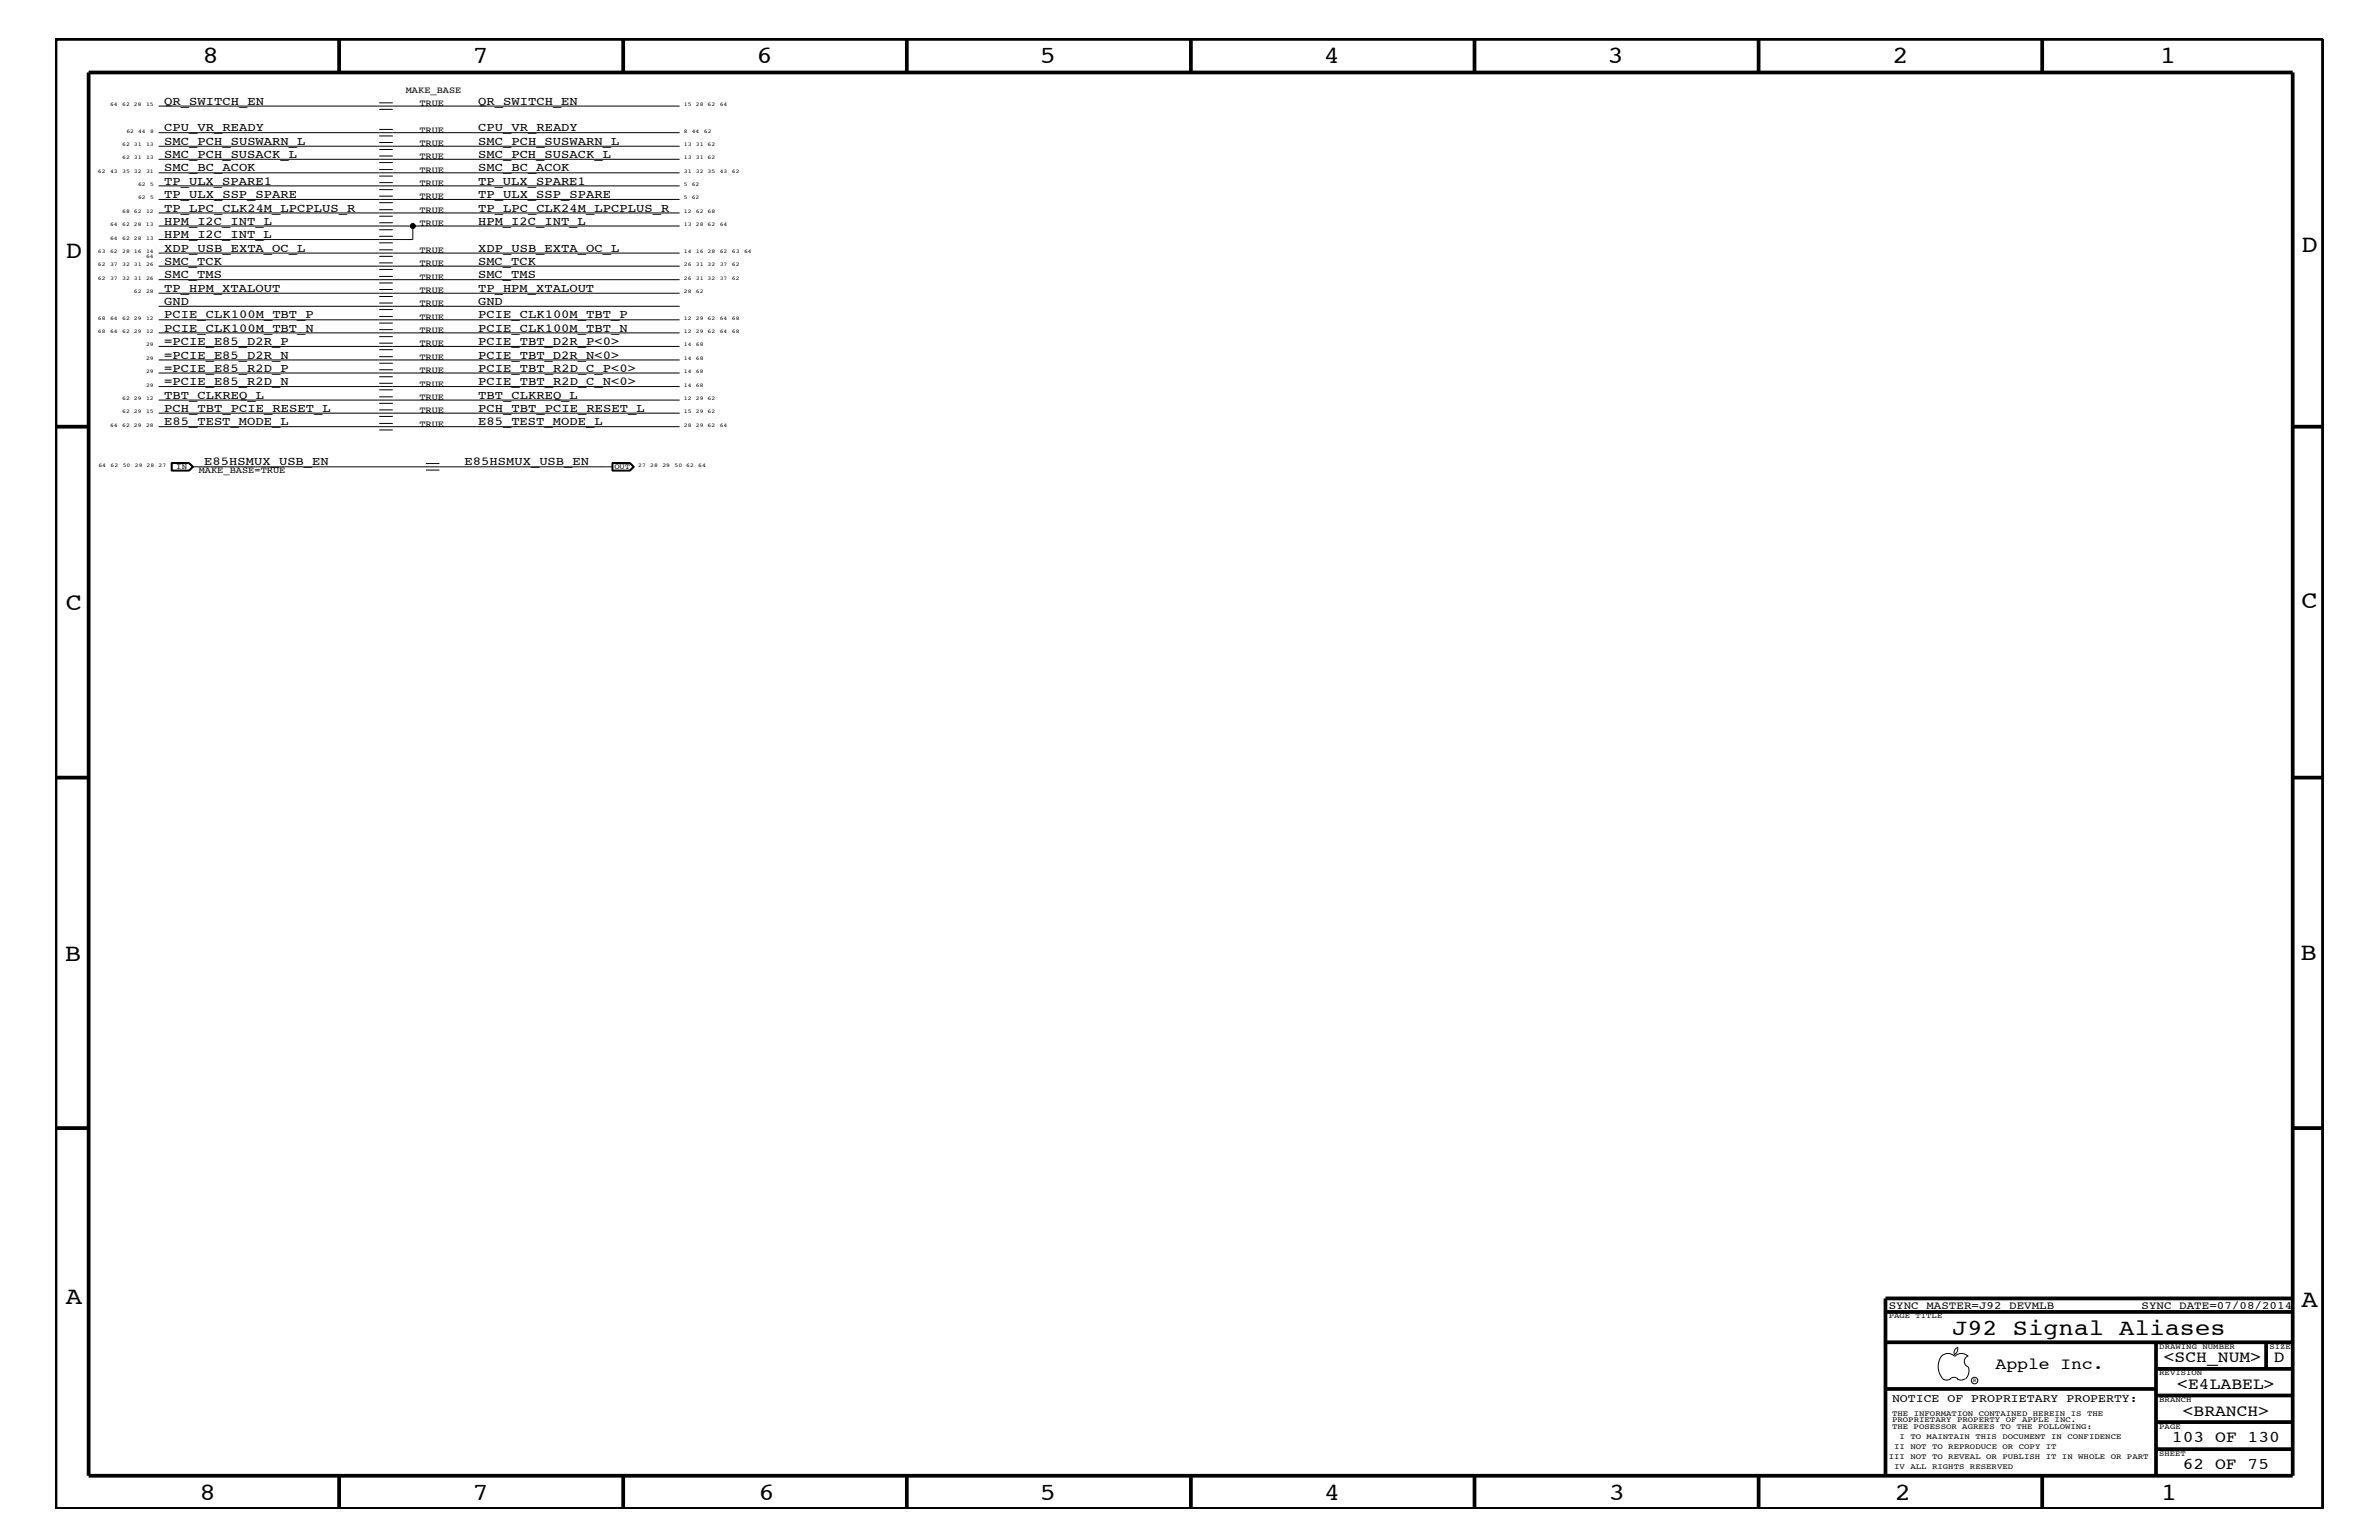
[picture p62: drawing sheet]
<svg xmlns="http://www.w3.org/2000/svg" width="432mm" height="279mm" viewBox="0 0 432 279" stroke-linecap="round" stroke-linejoin="round" font-family="sans-serif">
<defs><g id="words">
<g font-size="4.5">
<text x="36.7" y="11.5">8</text>
<text x="85.8" y="11.5">7</text>
<text x="137.3" y="11.5">6</text>
<text x="188.7" y="11.5">5</text>
<text x="240.3" y="11.5">4</text>
<text x="291.8" y="11.5">3</text>
<text x="343.5" y="11.5">2</text>
<text x="392" y="11.5">1</text>
<text x="11.9" y="46.8">D</text>
<text x="417.7" y="45.7">D</text>
<text x="11.9" y="110.6">C</text>
<text x="417.7" y="110.4">C</text>
<text x="11.8" y="174.3">B</text>
<text x="417.6" y="174.2">B</text>
<text x="11.9" y="236.7">A</text>
<text x="417.7" y="237.1">A</text>
<text x="36.2" y="272.1">8</text>
<text x="85.8" y="272.1">7</text>
<text x="137.7" y="272.1">6</text>
<text x="188.7" y="272.1">5</text>
<text x="240.4" y="272.1">4</text>
<text x="292" y="272.1">3</text>
<text x="343.9" y="272.1">2</text>
<text x="392.2" y="272.1">1</text>
</g>
<text font-size="4.1" x="354.3" y="242.3">J92 Signal Aliases</text>
<g font-size="3">
<text x="362.2" y="248.4">Apple Inc.</text>
<text x="392.7" y="247.1">&lt;SCH_NUM&gt;</text>
<text x="395.2" y="252">&lt;E4LABEL&gt;</text>
<text x="412.7" y="247.1">D</text>
<text x="396.2" y="256.8">&lt;BRANCH&gt;</text>
<text x="394.2" y="261.6">103 OF 130</text>
<text x="396.2" y="266.6">62 OF 75</text>
</g>
<g font-size="2.2">
<text x="29.8" y="23.8">CPU_VR_READY</text>
<text x="29.8" y="19">QR_SWITCH_EN</text>
<text x="86.8" y="19">QR_SWITCH_EN</text>
<text x="86.8" y="23.8">CPU_VR_READY</text>
<text x="29.8" y="26.3">SMC_PCH_SUSWARN_L</text>
<text x="29.8" y="28.6">SMC_PCH_SUSACK_L</text>
<text x="86.8" y="28.6">SMC_PCH_SUSACK_L</text>
<text x="86.8" y="26.3">SMC_PCH_SUSWARN_L</text>
<text x="29.8" y="35.9">TP_ULX_SSP_SPARE</text>
<text x="29.8" y="31.1">SMC_BC_ACOK</text>
<text x="29.8" y="33.6">TP_ULX_SPARE1</text>
<text x="86.8" y="31.1">SMC_BC_ACOK</text>
<text x="86.8" y="35.9">TP_ULX_SSP_SPARE</text>
<text x="86.8" y="33.6">TP_ULX_SPARE1</text>
<text x="29.8" y="38.4">TP_LPC_CLK24M_LPCPLUS_R</text>
<text x="29.8" y="40.8">HPM_I2C_INT_L</text>
<text x="86.8" y="38.4">TP_LPC_CLK24M_LPCPLUS_R</text>
<text x="86.8" y="40.8">HPM_I2C_INT_L</text>
<text x="29.8" y="43.2">HPM_I2C_INT_L</text>
<text x="29.8" y="45.7">XDP_USB_EXTA_OC_L</text>
<text x="86.8" y="45.7">XDP_USB_EXTA_OC_L</text>
<text x="29.8" y="50.5">SMC_TMS</text>
<text x="29.8" y="52.9">TP_HPM_XTALOUT</text>
<text x="29.8" y="48">SMC_TCK</text>
<text x="86.8" y="50.5">SMC_TMS</text>
<text x="86.8" y="48">SMC_TCK</text>
<text x="86.8" y="52.9">TP_HPM_XTALOUT</text>
<text x="29.8" y="55.3">GND</text>
<text x="29.8" y="57.8">PCIE_CLK100M_TBT_P</text>
<text x="86.8" y="57.8">PCIE_CLK100M_TBT_P</text>
<text x="86.8" y="55.3">GND</text>
<text x="29.8" y="60.2">PCIE_CLK100M_TBT_N</text>
<text x="29.8" y="62.6">=PCIE_E85_D2R_P</text>
<text x="29.8" y="65.1">=PCIE_E85_D2R_N</text>
<text x="86.8" y="60.2">PCIE_CLK100M_TBT_N</text>
<text x="86.8" y="62.6">PCIE_TBT_D2R_P&lt;0&gt;</text>
<text x="86.8" y="65.1">PCIE_TBT_D2R_N&lt;0&gt;</text>
<text x="29.8" y="69.9">=PCIE_E85_R2D_N</text>
<text x="29.8" y="67.5">=PCIE_E85_R2D_P</text>
<text x="86.8" y="67.5">PCIE_TBT_R2D_C_P&lt;0&gt;</text>
<text x="86.8" y="69.9">PCIE_TBT_R2D_C_N&lt;0&gt;</text>
<text x="29.8" y="74.7">PCH_TBT_PCIE_RESET_L</text>
<text x="29.8" y="72.3">TBT_CLKREQ_L</text>
<text x="29.8" y="77.2">E85_TEST_MODE_L</text>
<text x="86.8" y="72.3">TBT_CLKREQ_L</text>
<text x="86.8" y="77.2">E85_TEST_MODE_L</text>
<text x="86.8" y="74.7">PCH_TBT_PCIE_RESET_L</text>
<text x="37.1" y="84.4">E85HSMUX_USB_EN</text>
<text x="84.3" y="84.4">E85HSMUX_USB_EN</text>
</g>
<text font-size="2.1" x="343.4" y="254.4">NOTICE OF PROPRIETARY PROPERTY:</text>
<g font-size="2">
<text x="342.8" y="237.4">SYNC_MASTER=J92_DEVMLB</text>
<text x="388.7" y="237.4">SYNC_DATE=07/08/2014</text>
</g>
<g font-size="1.7">
<text x="73.7" y="16.8">MAKE_BASE</text>
<text x="76.1" y="19.2">TRUE</text>
<text x="76.1" y="28.9">TRUE</text>
<text x="76.1" y="24.1">TRUE</text>
<text x="76.1" y="26.5">TRUE</text>
<text x="76.1" y="31.4">TRUE</text>
<text x="76.1" y="33.7">TRUE</text>
<text x="76.1" y="36.2">TRUE</text>
<text x="76.1" y="38.6">TRUE</text>
<text x="76.1" y="41">TRUE</text>
<text x="76.1" y="45.9">TRUE</text>
<text x="76.1" y="50.7">TRUE</text>
<text x="76.1" y="48.3">TRUE</text>
<text x="76.1" y="53.2">TRUE</text>
<text x="76.1" y="55.6">TRUE</text>
<text x="76.1" y="58">TRUE</text>
<text x="76.1" y="60.4">TRUE</text>
<text x="76.1" y="62.9">TRUE</text>
<text x="76.1" y="65.3">TRUE</text>
<text x="76.1" y="67.7">TRUE</text>
<text x="76.1" y="70.1">TRUE</text>
<text x="76.1" y="75">TRUE</text>
<text x="76.1" y="72.6">TRUE</text>
<text x="76.1" y="77.4">TRUE</text>
<text x="36.1" y="85.9">MAKE_BASE=TRUE</text>
</g>
<g font-size="1.4">
<text x="32" y="85">IN</text>
<text x="111.5" y="85">OUT</text>
<text x="342.8" y="239.2">PAGE TITLE</text>
<text x="391.9" y="244.7">DRAWING NUMBER</text>
<text x="411.9" y="244.7">SIZE</text>
<text x="391.9" y="249.5">REVISION</text>
<text x="343.4" y="256.8">THE INFORMATION CONTAINED HEREIN IS THE</text>
<text x="391.9" y="254.4">BRANCH</text>
<text x="343.4" y="258">PROPRIETARY PROPERTY OF APPLE INC.</text>
<text x="343.4" y="259.3">THE POSESSOR AGREES TO THE FOLLOWING:</text>
<text x="343.8" y="262.9">II NOT TO REPRODUCE OR COPY IT</text>
<text x="344.8" y="261.1">I TO MAINTAIN THIS DOCUMENT IN CONFIDENCE</text>
<text x="391.9" y="259.3">PAGE</text>
<text x="342.8" y="264.7">III NOT TO REVEAL OR PUBLISH IT IN WHOLE OR PART</text>
<text x="343.8" y="266.6">IV ALL RIGHTS RESERVED</text>
<text x="391.9" y="264.1">SHEET</text>
</g>
<g font-size="1">
<text x="20" y="19.2">64</text>
<text x="22.2" y="19.2">62 28</text>
<text x="26.5" y="19.2">15</text>
<text x="124.1" y="19.2">15</text>
<text x="126.3" y="19.2">28 62</text>
<text x="130.6" y="19.2">64</text>
<text x="22.2" y="26.5">62 31</text>
<text x="22.2" y="28.9">62 31</text>
<text x="22.9" y="24.1">62 44</text>
<text x="26.5" y="26.5">13</text>
<text x="26.5" y="28.9">13</text>
<text x="27.3" y="24.1">8</text>
<text x="124.1" y="26.5">13</text>
<text x="124.1" y="24.1">8</text>
<text x="124.1" y="28.9">13</text>
<text x="125.6" y="24.1">44</text>
<text x="126.3" y="26.5">31 62</text>
<text x="126.3" y="28.9">31 62</text>
<text x="127.8" y="24.1">62</text>
<text x="17.8" y="31.4">62</text>
<text x="20" y="31.4">43</text>
<text x="22.2" y="31.4">35 32</text>
<text x="25.1" y="33.7">62</text>
<text x="26.5" y="31.4">31</text>
<text x="27.3" y="33.7">5</text>
<text x="124.1" y="31.4">31</text>
<text x="124.1" y="33.7">5</text>
<text x="125.6" y="33.7">62</text>
<text x="126.3" y="31.4">32 35</text>
<text x="130.6" y="31.4">43</text>
<text x="132.8" y="31.4">62</text>
<text x="20" y="41">64</text>
<text x="22.2" y="41">62 28</text>
<text x="22.2" y="38.6">68 62</text>
<text x="25.1" y="36.2">62</text>
<text x="26.5" y="41">13</text>
<text x="26.5" y="38.6">12</text>
<text x="27.3" y="36.2">5</text>
<text x="124.1" y="38.6">12</text>
<text x="124.1" y="41">13</text>
<text x="124.1" y="36.2">5</text>
<text x="125.6" y="36.2">62</text>
<text x="126.3" y="38.6">62 68</text>
<text x="126.3" y="41">28 62</text>
<text x="130.6" y="41">64</text>
<text x="17.8" y="45.9">63</text>
<text x="20" y="43.5">64</text>
<text x="20" y="45.9">62</text>
<text x="22.2" y="43.5">62 28</text>
<text x="22.2" y="45.9">28 16</text>
<text x="26.5" y="43.5">13</text>
<text x="26.5" y="45.9">14</text>
<text x="26.5" y="46.8">64</text>
<text x="124.1" y="45.9">14</text>
<text x="126.3" y="45.9">16 28</text>
<text x="130.6" y="45.9">62</text>
<text x="132.8" y="45.9">63</text>
<text x="135" y="45.9">64</text>
<text x="17.8" y="50.7">62</text>
<text x="17.8" y="48.3">62</text>
<text x="20" y="50.7">37</text>
<text x="20" y="48.3">37</text>
<text x="22.2" y="50.7">32 31</text>
<text x="22.2" y="48.3">32 31</text>
<text x="24.3" y="53.2">62</text>
<text x="26.5" y="50.7">26</text>
<text x="26.5" y="48.3">26</text>
<text x="26.5" y="53.2">28</text>
<text x="124.1" y="50.7">26</text>
<text x="124.1" y="48.3">26</text>
<text x="124.1" y="53.2">28</text>
<text x="126.3" y="50.7">31 32</text>
<text x="126.3" y="48.3">31 32</text>
<text x="126.3" y="53.2">62</text>
<text x="130.6" y="50.7">37</text>
<text x="130.6" y="48.3">37</text>
<text x="132.8" y="50.7">62</text>
<text x="132.8" y="48.3">62</text>
<text x="17.8" y="58">68</text>
<text x="20" y="58">64</text>
<text x="22.2" y="58">62 29</text>
<text x="26.5" y="58">12</text>
<text x="124.1" y="58">12</text>
<text x="126.3" y="58">29 62</text>
<text x="130.6" y="58">64</text>
<text x="132.8" y="58">68</text>
<text x="17.8" y="60.4">68</text>
<text x="20" y="60.4">64</text>
<text x="22.2" y="60.4">62 29</text>
<text x="26.5" y="60.4">12</text>
<text x="26.5" y="62.9">29</text>
<text x="26.5" y="65.3">29</text>
<text x="124.1" y="60.4">12</text>
<text x="124.1" y="62.9">14</text>
<text x="124.1" y="65.3">14</text>
<text x="126.3" y="60.4">29 62</text>
<text x="126.3" y="62.9">68</text>
<text x="126.3" y="65.3">68</text>
<text x="130.6" y="60.4">64</text>
<text x="132.8" y="60.4">68</text>
<text x="26.5" y="67.7">29</text>
<text x="26.5" y="70.1">29</text>
<text x="124.1" y="67.7">14</text>
<text x="124.1" y="70.1">14</text>
<text x="126.3" y="67.7">68</text>
<text x="126.3" y="70.1">68</text>
<text x="20" y="77.4">64</text>
<text x="22.2" y="75">62 29</text>
<text x="22.2" y="72.6">62 29</text>
<text x="22.2" y="77.4">62 29</text>
<text x="26.5" y="75">15</text>
<text x="26.5" y="72.6">12</text>
<text x="26.5" y="77.4">28</text>
<text x="124.1" y="75">15</text>
<text x="124.1" y="77.4">28</text>
<text x="124.1" y="72.6">12</text>
<text x="126.3" y="75">29 62</text>
<text x="126.3" y="77.4">29 62</text>
<text x="126.3" y="72.6">29 62</text>
<text x="130.6" y="77.4">64</text>
<text x="17.9" y="84.7">64</text>
<text x="20.1" y="84.7">62</text>
<text x="22.3" y="84.7">50</text>
<text x="24.5" y="84.7">29 28</text>
<text x="28.8" y="84.7">27</text>
<text x="115.8" y="84.7">27</text>
<text x="118" y="84.7">28</text>
<text x="120.2" y="84.7">29</text>
<text x="122.4" y="84.7">50 62</text>
<text x="126.7" y="84.7">64</text>
<text x="358.1" y="250.7">R</text>
</g>
</g></defs>
<g fill="none" stroke="#000" stroke-width=".18">
<path d="M28.8 19.2h94.6M68.8 18.7h2.5M68.8 19.8h2.5M28.8 33.7h94.6M28.8 36.2h94.6M28.8 38.6h94.6M28.8 24.1h94.6M28.8 26.5h94.6M28.8 28.9h94.6M28.8 31.4h94.6M68.8 33.1h2.5M68.8 34.4h2.5"/>
<path d="M68.8 35.6h2.5M68.8 36.8h2.5M68.8 38h2.5M68.8 39.2h2.5M68.8 23.5h2.5M68.8 24.7h2.5M68.8 25.9h2.5M68.8 27.1h2.5M68.8 28.3h2.5M68.8 29.5h2.5M68.8 30.8h2.5M68.8 31.9h2.5"/>
<path d="M28.8 41h46.1v2.5h-46.1M28.8 45.9h94.6M28.8 48.3h94.6M28.8 50.7h94.6M28.8 53.2h94.6M28.8 55.6h94.6M28.8 58h94.6M68.8 42.9h2.5M68.8 44.1h2.5M68.8 40.4h2.5M68.8 41.7h2.5M68.8 45.3h2.5"/>
<path d="M68.8 46.5h2.5M68.8 47.7h2.5M68.8 48.9h2.5M68.8 50.2h2.5M68.8 51.3h2.5M68.8 52.5h2.5M68.8 53.8h2.5M68.8 55h2.5M68.8 56.2h2.5M68.8 59.8h2.5M68.8 57.4h2.5M68.8 58.6h2.5"/>
<path d="M74.9 41h48.5M28.8 65.3h94.6M28.8 67.7h94.6M28.8 70.1h94.6M28.8 62.9h94.6M28.8 60.4h94.6M28.8 72.6h94.6M28.8 75h94.6M28.8 77.4h94.6M68.8 64.7h2.5M68.8 65.9h2.5M68.8 67.1h2.5"/>
<path d="M68.8 68.4h2.5M68.8 69.5h2.5M68.8 70.7h2.5M68.8 62.3h2.5M68.8 63.4h2.5M68.8 61.1h2.5M68.8 72h2.5M68.8 73.2h2.5M68.8 74.4h2.5M68.8 75.6h2.5M68.8 76.8h2.5M68.8 78h2.5"/>
<path d="M31.1 83.9h3.3l.7 .8-.7 .8h-3.3zM31.2 84.1h3.1l.6 .6-.6 .6h-3.1zM34.3 84l.8 .7-.8 .7M34.3 84l.7 .7-.7 .7M34.3 84h-3.1v1.4h3.1M34.9 84.7h76.4M77.3 85.3h2.5M77.3 84.1h2.5M111.1 83.9h3.3l.7 .8-.7 .8h-3.3zM111.3 84.1h3l.6 .6-.6 .6h-3zM114.3 84h-3.1v1.4h3.1M114.3 84l.8 .7-.8 .7"/>
<path d="M114.3 84l.7 .7-.7 .7M352.3 246.1a1.72 1.72 0 0 1 2.5 0 1.69 1.69 0 0 1 2.4 0M352.4 246a3.2 3.2 0 0 0 .4 4.3l.8 .1 .4-.2M354 250.2l.7-.3 .7 .3M355.2 250.2l.7 .2 .7-.2M355.3 244.4v.3a1.18 1.18 0 0 1-.6 1.1M355.4 244.4a.99 .99 0 0 0-.6 1.4M357.2 246a1.04 1.04 0 0 0-.7 1 1.04 1.04 0 0 0 .7 1M357.3 248l.1 .7a2.11 2.11 0 0 1-.6 1.5"/>
<circle cx="74.9" cy="41" r=".42"/>
<circle cx="358.4" cy="250.5" r=".59"/>
</g>
<g fill="none" stroke="#000" stroke-width=".68" stroke-linecap="butt">
<path d="M10.1 7.1h411.5v266.7h-411.5zM16.1 13.2h400v254.5h-400zM61.6 7.1v6.1M113.1 7.1v6.1M164.6 7.1v6.1M216.2 7.1v6.1M267.6 7.1v6.1M319.2 7.1v6.1M370.7 7.1v6.1M10.1 77.4h6M416.1 77.4h5.5M10.1 141.1h6"/>
<path d="M416.1 141.1h5.5M10.1 204.7h6M416.1 204.7h5.5M342.2 238h73.9M416.1 235.6h-73.9v32.1M342.2 243.5h73.9M342.2 252h49.1M391.3 258h24.8M391.3 253.2h24.8M391.3 248.4h24.8M391.3 243.5v24.2M411.3 243.5v4.9"/>
<path d="M61.6 267.7v6.1M113.1 267.7v6.1M164.6 267.7v6.1M216.2 268v5.8M267.6 267.7v6.1M319.2 267.7v6.1M370.7 267.7v6.1M391.3 262.9h24.8"/>
</g>
<circle cx="74.9" cy="41" r=".42" fill="#000"/>
<use href="#words"/>
</svg>
